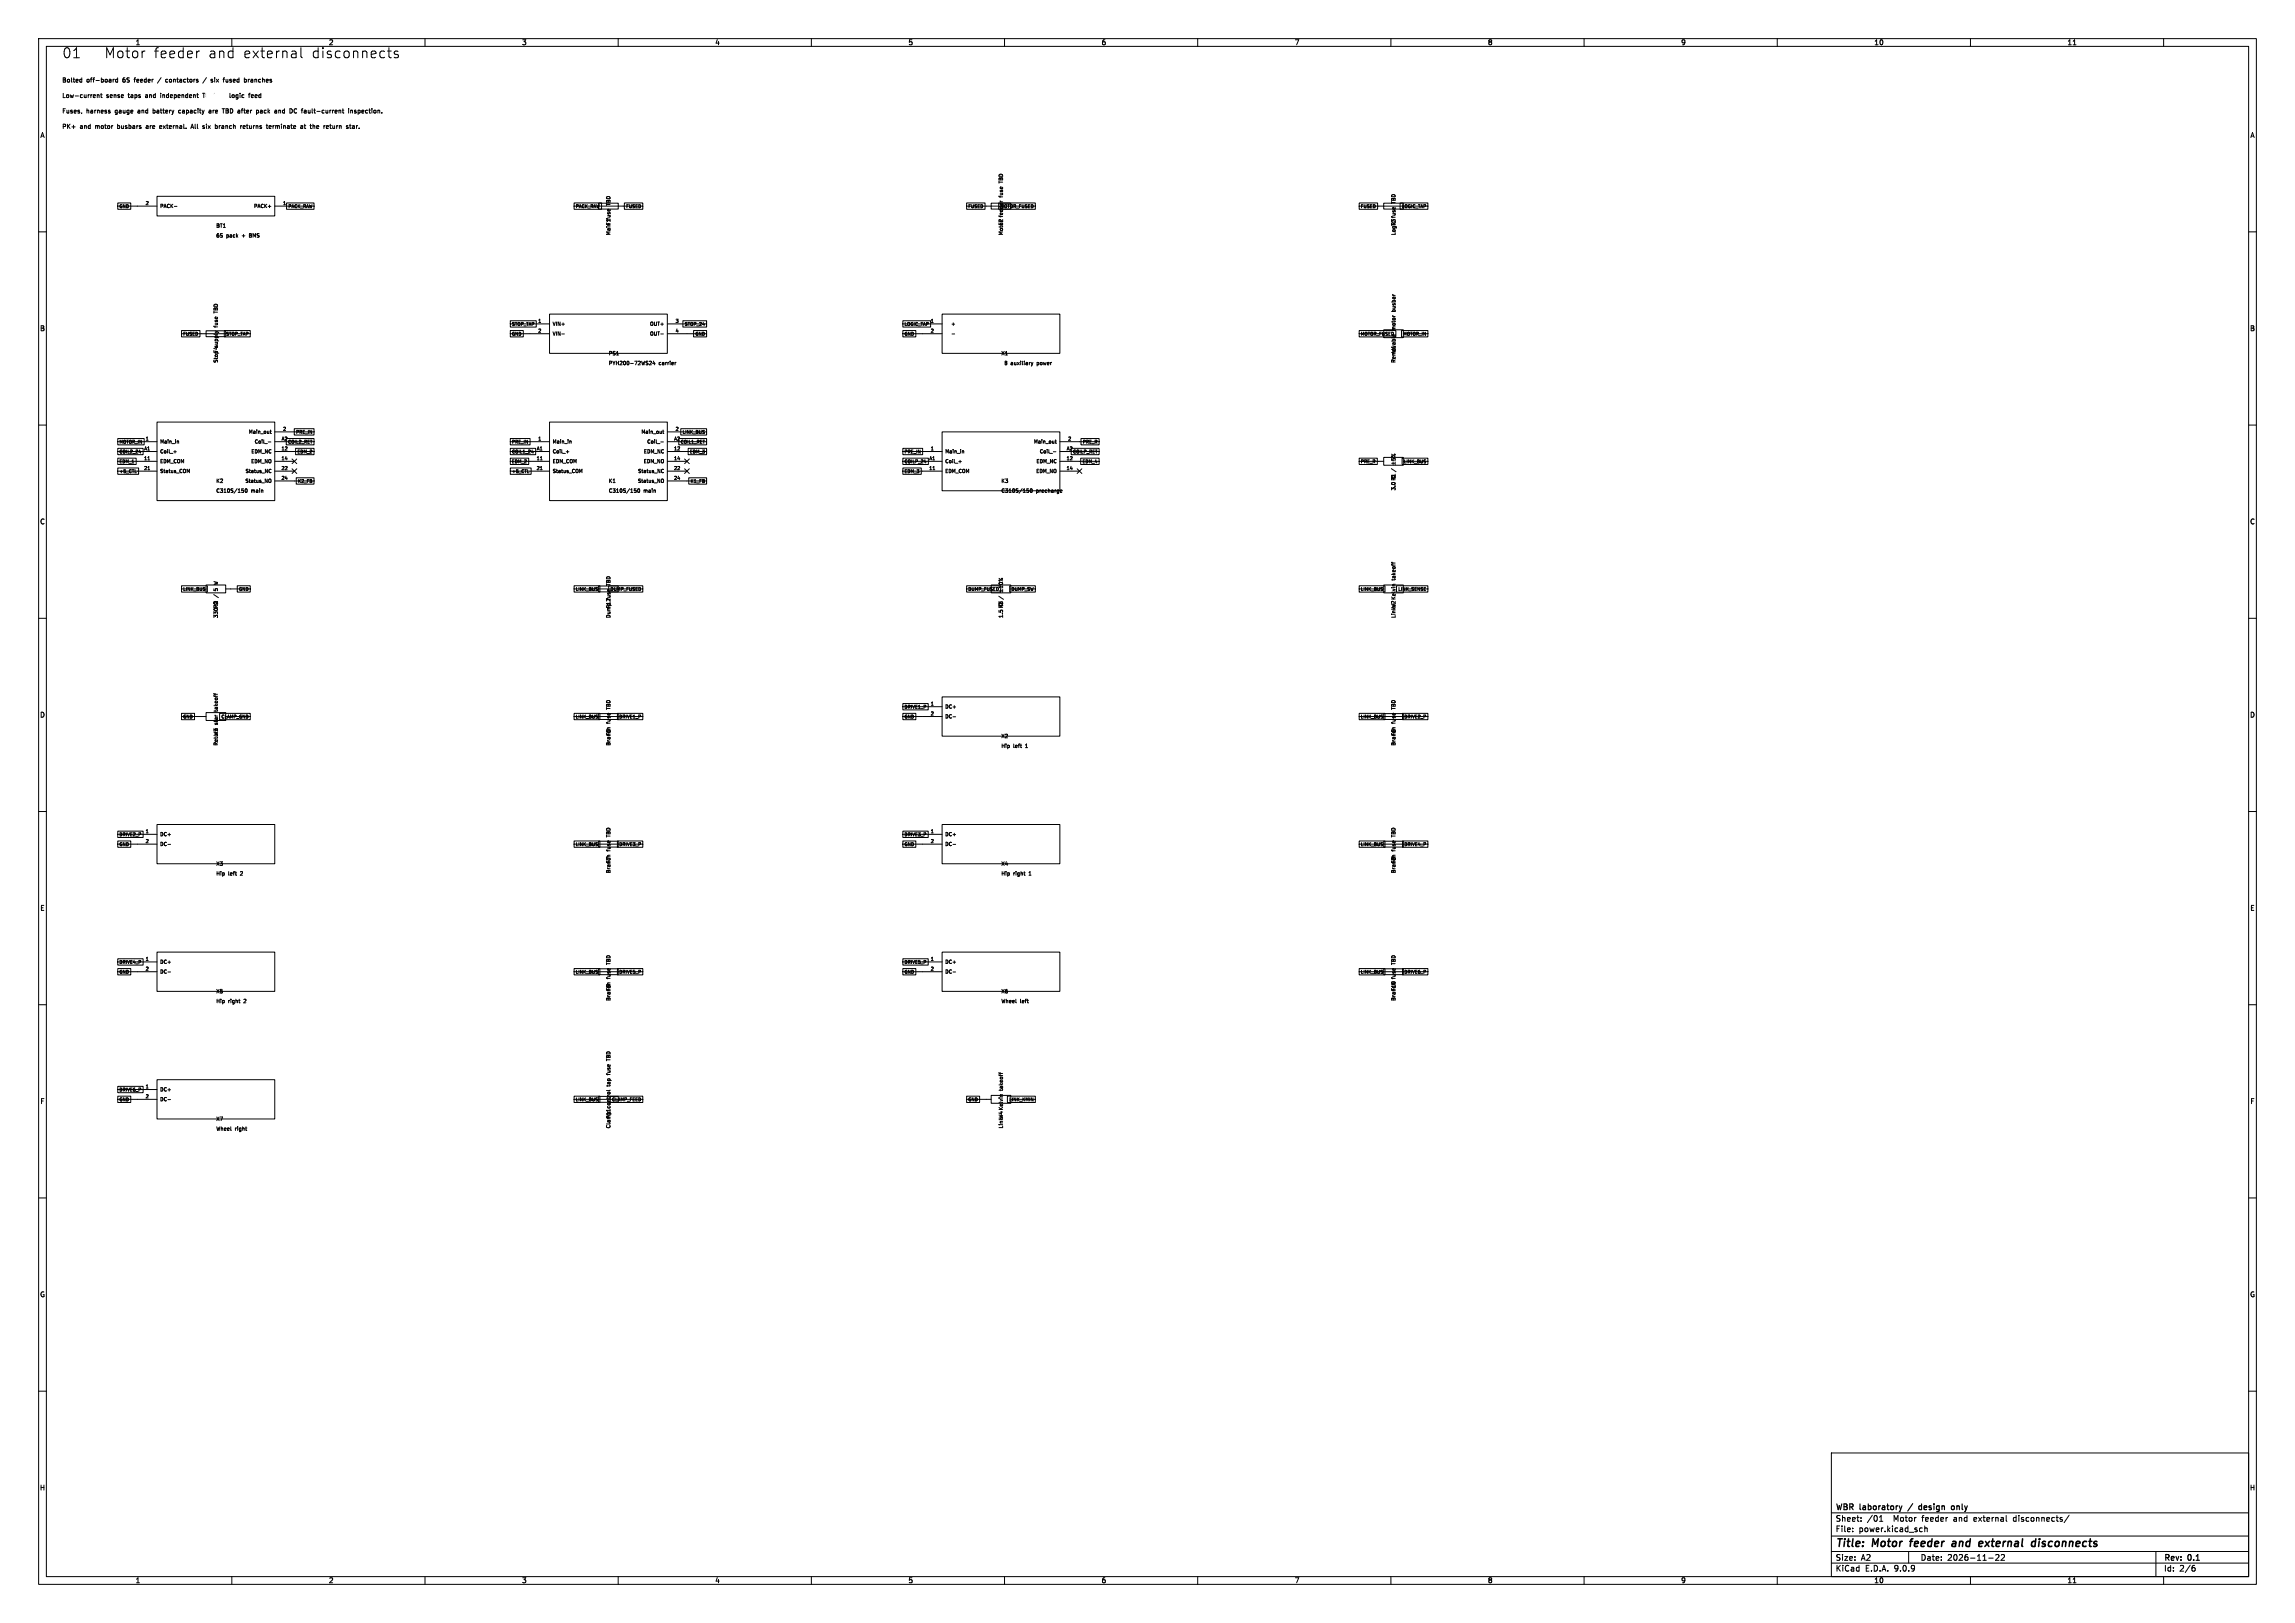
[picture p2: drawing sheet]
<svg xmlns="http://www.w3.org/2000/svg" width="594mm" height="420mm" viewBox="0 0 594 420" stroke-linecap="round" stroke-linejoin="round" font-family="sans-serif">
<defs><g id="words">
<g font-size="3.6">
<text x="16" y="15.3">01</text>
<text x="26.7" y="15.3">Motor</text>
<text x="39.4" y="15.3">feeder</text>
<text x="53.4" y="15.3">and</text>
<text x="62.4" y="15.3">external</text>
<text x="80.1" y="15.3">disconnects</text>
</g>
<g font-size="2.8">
<text x="475" y="400.9">Title:</text>
<text x="484.7" y="400.9">Motor</text>
<text x="495.3" y="400.9">feeder</text>
<text x="506.9" y="400.9">and</text>
<text x="514.7" y="400.9">external</text>
<text x="529.1" y="400.9">disconnects</text>
</g>
<g font-size="2.1">
<text x="475" y="394">Sheet:</text>
<text x="475" y="391.2">WBR</text>
<text x="481.5" y="391.2">laboratory</text>
<text x="483.2" y="394">/01</text>
<text x="490.3" y="394">Motor</text>
<text x="497.8" y="394">feeder</text>
<text x="497.9" y="391.2">design</text>
<text x="506.1" y="394">and</text>
<text x="507" y="391.2">only</text>
<text x="511.4" y="394">external</text>
<text x="521.8" y="394">disconnects/</text>
<text x="475" y="396.7">File:</text>
<text x="481.1" y="396.7">power.kicad_sch</text>
<text x="475" y="406.9">KiCad</text>
<text x="475" y="404.1">Size:</text>
<text x="481.7" y="404.1">A2</text>
<text x="482.7" y="406.9">E.D.A.</text>
<text x="490.3" y="406.9">9.0.9</text>
<text x="497" y="404.1">Date:</text>
<text x="504" y="404.1">2026-11-22</text>
<text x="560" y="404.3">Rev:</text>
<text x="560" y="406.9">Id:</text>
<text x="564.1" y="406.9">2/6</text>
<text x="566.4" y="404.3">0.1</text>
</g>
<g font-size="1.8">
<text x="35" y="11.9">1</text>
<text x="85" y="11.9">2</text>
<text x="135" y="11.9">3</text>
<text x="185" y="11.9">4</text>
<text x="235" y="11.9">5</text>
<text x="285" y="11.9">6</text>
<text x="335" y="11.9">7</text>
<text x="385" y="11.9">8</text>
<text x="435" y="11.9">9</text>
<text x="485" y="11.9">10</text>
<text x="535" y="11.9">11</text>
<text x="10.3" y="35.9">A</text>
<text x="582.3" y="35.9">A</text>
<text x="10.3" y="85.9">B</text>
<text x="582.3" y="85.9">B</text>
<text x="10.3" y="135.9">C</text>
<text x="582.3" y="135.9">C</text>
<text x="10.3" y="185.9">D</text>
<text x="582.3" y="185.9">D</text>
<text x="10.3" y="235.9">E</text>
<text x="582.3" y="235.9">E</text>
<text x="10.3" y="285.9">F</text>
<text x="582.3" y="285.9">F</text>
<text x="10.3" y="335.9">G</text>
<text x="582.3" y="335.9">G</text>
<text x="10.2" y="385.9">H</text>
<text x="582.2" y="385.9">H</text>
<text x="35" y="409.9">1</text>
<text x="85" y="409.9">2</text>
<text x="135" y="409.9">3</text>
<text x="185" y="409.9">4</text>
<text x="235" y="409.9">5</text>
<text x="285" y="409.9">6</text>
<text x="335" y="409.9">7</text>
<text x="385" y="409.9">8</text>
<text x="435" y="409.9">9</text>
<text x="485" y="409.9">10</text>
<text x="535" y="409.9">11</text>
</g>
<g font-size="1.6">
<text x="16" y="21.5">Bolted</text>
<text x="22.4" y="21.5">off-board</text>
<text x="31.9" y="21.5">6S</text>
<text x="35.2" y="21.5">feeder</text>
<text x="43.7" y="21.5">contactors</text>
<text x="53.7" y="21.5">/</text>
<text x="55.9" y="21.5">six</text>
<text x="59.4" y="21.5">fused</text>
<text x="65" y="21.5">branches</text>
<text x="16" y="29.5">Fuses,</text>
<text x="16" y="25.5">Low-current</text>
<text x="22.4" y="29.5">harness</text>
<text x="27.5" y="25.5">sense</text>
<text x="30" y="29.5">gauge</text>
<text x="33.4" y="25.5">taps</text>
<text x="36.1" y="29.5">and</text>
<text x="38" y="25.5">and</text>
<text x="40.2" y="29.5">battery</text>
<text x="42.2" y="25.5">independent</text>
<text x="47.1" y="29.5">capacity</text>
<text x="55.2" y="29.5">are</text>
<text x="55.2" y="25.5">/</text>
<text x="58.9" y="29.5">TBD after</text>
<text x="60.5" y="25.5">logic</text>
<text x="65.7" y="25.5">feed</text>
<text x="68.1" y="29.5">pack</text>
<text x="73.1" y="29.5">and</text>
<text x="77.2" y="29.5">DC fault-current</text>
<text x="92.9" y="29.5">inspection.</text>
<text x="16" y="33.5">PK+</text>
<text x="20.7" y="33.5">and</text>
<text x="24.8" y="33.5">motor</text>
<text x="30.8" y="33.5">busbars</text>
<text x="38.4" y="33.5">are</text>
<text x="42.2" y="33.5">external.</text>
<text x="50.6" y="33.5">All</text>
<text x="53.8" y="33.5">six</text>
<text x="57.2" y="33.5">branch</text>
<text x="64" y="33.5">returns</text>
<text x="71" y="33.5">terminate</text>
<text x="80.1" y="33.5">at</text>
<text x="82.8" y="33.5">the</text>
<text x="86.5" y="33.5">return</text>
<text x="92.6" y="33.5">star.</text>
</g>
<g font-size="1.3">
<text x="259.8" y="46.8" transform="rotate(-90 259.8 46.8)">TBD</text>
<text x="158.2" y="52.9" transform="rotate(-90 158.2 52.9)">TBD</text>
<text x="259.8" y="50.8" transform="rotate(-90 259.8 50.8)">fuse</text>
<text x="361.4" y="52.4" transform="rotate(-90 361.4 52.4)">TBD</text>
<text x="41.3" y="54">PACK-</text>
<text x="55.8" y="59.1">BT1</text>
<text x="65.6" y="54">PACK+</text>
<text x="259.8" y="58.5" transform="rotate(-90 259.8 58.5)">F2 feeder</text>
<text x="55.8" y="61.7">6S</text>
<text x="58.6" y="61.7">pack</text>
<text x="62.9" y="61.7">+</text>
<text x="65" y="61.7">BMS</text>
<text x="158.2" y="61" transform="rotate(-90 158.2 61)">MainF1fuse</text>
<text x="259.8" y="61" transform="rotate(-90 259.8 61)">Motor</text>
<text x="361.4" y="61" transform="rotate(-90 361.4 61)">LogicF3 fuse</text>
<text x="56.6" y="80.5" transform="rotate(-90 56.6 80.5)">TBD</text>
<text x="361.4" y="80.4" transform="rotate(-90 361.4 80.4)">busbar</text>
<text x="56.6" y="84.4" transform="rotate(-90 56.6 84.4)">fuse</text>
<text x="142.9" y="84.5">VIN+</text>
<text x="142.9" y="87">VIN-</text>
<text x="168.1" y="84.5">OUT+</text>
<text x="168.1" y="87">OUT-</text>
<text x="246" y="84.5">+</text>
<text x="246" y="87">-</text>
<text x="361.4" y="85.5" transform="rotate(-90 361.4 85.5)">motor</text>
<text x="56.6" y="94" transform="rotate(-90 56.6 94)">StopF4supply</text>
<text x="157.4" y="92.1">PS1</text>
<text x="157.4" y="94.7">PYH200-72WS24</text>
<text x="170.5" y="94.7">carrier</text>
<text x="259" y="92.1">X1</text>
<text x="259.8" y="94.7">8</text>
<text x="261.6" y="94.7">auxiliary</text>
<text x="268.6" y="94.7">power</text>
<text x="361.4" y="94" transform="rotate(-90 361.4 94)">Removable</text>
<text x="361.4" y="91.5" transform="rotate(-90 361.4 91.5)">W1</text>
<text x="64.2" y="112.4">Main_out</text>
<text x="165.8" y="112.4">Main_out</text>
<text x="41.3" y="115">Main_in</text>
<text x="41.3" y="117.5">Coil_+</text>
<text x="64.9" y="117.5">EDM_NC</text>
<text x="65.7" y="115">Coil_-</text>
<text x="142.9" y="115">Main_in</text>
<text x="142.9" y="117.5">Coil_+</text>
<text x="166.5" y="117.5">EDM_NC</text>
<text x="167.3" y="115">Coil_-</text>
<text x="244.5" y="117.5">Main_in</text>
<text x="267.4" y="115">Main_out</text>
<text x="268.9" y="117.5">Coil_-</text>
<text x="41.3" y="120.1">EDM_COM</text>
<text x="41.3" y="122.6">Status_COM</text>
<text x="55.8" y="125.2">K2</text>
<text x="63.3" y="125.1">Status_NO</text>
<text x="63.4" y="122.6">Status_NC</text>
<text x="64.8" y="120.1">EDM_NO</text>
<text x="142.9" y="120.1">EDM_COM</text>
<text x="142.9" y="122.6">Status_COM</text>
<text x="157.4" y="125.2">K1</text>
<text x="164.9" y="125.1">Status_NO</text>
<text x="165" y="122.6">Status_NC</text>
<text x="166.4" y="120.1">EDM_NO</text>
<text x="244.5" y="120.1">Coil_+</text>
<text x="244.5" y="122.6">EDM_COM</text>
<text x="259" y="125.2">K3</text>
<text x="268" y="122.6">EDM_NO</text>
<text x="268.1" y="120.1">EDM_NC</text>
<text x="361.4" y="121.8" transform="rotate(-90 361.4 121.8)">/</text>
<text x="55.8" y="127.7">C310S/150</text>
<text x="65" y="127.7">main</text>
<text x="157.4" y="127.7">C310S/150</text>
<text x="166.6" y="127.7">main</text>
<text x="259" y="127.7">C310S/150</text>
<text x="268.2" y="127.7">precharge</text>
<text x="361.4" y="127.1" transform="rotate(-90 361.4 127.1)">3.0 R1</text>
<text x="361.4" y="149.9" transform="rotate(-90 361.4 149.9)">takeoff</text>
<text x="56.6" y="154.3" transform="rotate(-90 56.6 154.3)">/</text>
<text x="56.6" y="152.4" transform="rotate(-90 56.6 152.4)">5</text>
<text x="56.6" y="150.5" transform="rotate(-90 56.6 150.5)">W</text>
<text x="158.2" y="151.3" transform="rotate(-90 158.2 151.3)">TBD</text>
<text x="259.8" y="154.8" transform="rotate(-90 259.8 154.8)">/</text>
<text x="158.2" y="160.1" transform="rotate(-90 158.2 160.1)">Dump</text>
<text x="158.2" y="157.5" transform="rotate(-90 158.2 157.5)">F12fuse</text>
<text x="259.8" y="160.1" transform="rotate(-90 259.8 160.1)">1.5 R3</text>
<text x="361.4" y="160.1" transform="rotate(-90 361.4 160.1)">Link+</text>
<text x="361.4" y="157.5" transform="rotate(-90 361.4 157.5)">W2 Kelvin</text>
<text x="56.6" y="183.8" transform="rotate(-90 56.6 183.8)">takeoff</text>
<text x="158.2" y="183.3" transform="rotate(-90 158.2 183.3)">TBD</text>
<text x="244.5" y="183.6">DC+</text>
<text x="361.4" y="183.3" transform="rotate(-90 361.4 183.3)">TBD</text>
<text x="56.6" y="190.6" transform="rotate(-90 56.6 190.6)">W3</text>
<text x="56.6" y="187.5" transform="rotate(-90 56.6 187.5)">star</text>
<text x="158.2" y="190.6" transform="rotate(-90 158.2 190.6)">F5</text>
<text x="158.2" y="187.2" transform="rotate(-90 158.2 187.2)">fuse</text>
<text x="244.5" y="186.1">DC-</text>
<text x="259" y="191.2">X2</text>
<text x="361.4" y="190.6" transform="rotate(-90 361.4 190.6)">F6</text>
<text x="361.4" y="187.2" transform="rotate(-90 361.4 187.2)">fuse</text>
<text x="56.6" y="193.1" transform="rotate(-90 56.6 193.1)">Return</text>
<text x="158.2" y="193.1" transform="rotate(-90 158.2 193.1)">Branch</text>
<text x="259" y="193.7">Hip</text>
<text x="262.3" y="193.7">left</text>
<text x="265.7" y="193.7">1</text>
<text x="361.4" y="193.1" transform="rotate(-90 361.4 193.1)">Branch</text>
<text x="41.3" y="216.6">DC+</text>
<text x="41.3" y="219.1">DC-</text>
<text x="158.2" y="220.2" transform="rotate(-90 158.2 220.2)">fuse</text>
<text x="158.2" y="216.3" transform="rotate(-90 158.2 216.3)">TBD</text>
<text x="244.5" y="216.6">DC+</text>
<text x="244.5" y="219.1">DC-</text>
<text x="361.4" y="220.2" transform="rotate(-90 361.4 220.2)">fuse</text>
<text x="361.4" y="216.3" transform="rotate(-90 361.4 216.3)">TBD</text>
<text x="55.8" y="224.2">X3</text>
<text x="55.8" y="226.8">Hip</text>
<text x="59.1" y="226.8">left</text>
<text x="62.5" y="226.8">2</text>
<text x="158.2" y="226.1" transform="rotate(-90 158.2 226.1)">Branch</text>
<text x="158.2" y="223.6" transform="rotate(-90 158.2 223.6)">F7</text>
<text x="259" y="226.8">Hip</text>
<text x="259" y="224.2">X4</text>
<text x="262.3" y="226.8">right</text>
<text x="266.5" y="226.8">1</text>
<text x="361.4" y="226.1" transform="rotate(-90 361.4 226.1)">Branch</text>
<text x="361.4" y="223.6" transform="rotate(-90 361.4 223.6)">F8</text>
<text x="41.3" y="249.6">DC+</text>
<text x="158.2" y="249.3" transform="rotate(-90 158.2 249.3)">TBD</text>
<text x="244.5" y="249.6">DC+</text>
<text x="361.4" y="249.3" transform="rotate(-90 361.4 249.3)">TBD</text>
<text x="41.3" y="252.1">DC-</text>
<text x="55.8" y="257.2">X5</text>
<text x="158.2" y="256.6" transform="rotate(-90 158.2 256.6)">F9</text>
<text x="158.2" y="253.3" transform="rotate(-90 158.2 253.3)">fuse</text>
<text x="244.5" y="252.1">DC-</text>
<text x="259" y="257.2">X6</text>
<text x="361.4" y="256.6" transform="rotate(-90 361.4 256.6)">F10</text>
<text x="361.4" y="253.3" transform="rotate(-90 361.4 253.3)">fuse</text>
<text x="55.8" y="259.8">Hip</text>
<text x="59.1" y="259.8">right</text>
<text x="63.3" y="259.8">2</text>
<text x="158.2" y="259.1" transform="rotate(-90 158.2 259.1)">Branch</text>
<text x="259" y="259.8">Wheel</text>
<text x="264" y="259.8">left</text>
<text x="361.4" y="259.1" transform="rotate(-90 361.4 259.1)">Branch</text>
<text x="158.2" y="273.7" transform="rotate(-90 158.2 273.7)">TBD</text>
<text x="158.2" y="280.8" transform="rotate(-90 158.2 280.8)">tap</text>
<text x="158.2" y="277.6" transform="rotate(-90 158.2 277.6)">fuse</text>
<text x="259.8" y="281.9" transform="rotate(-90 259.8 281.9)">takeoff</text>
<text x="41.3" y="282.6">DC+</text>
<text x="41.3" y="285.2">DC-</text>
<text x="55.8" y="290.3">X7</text>
<text x="55.8" y="292.8">Wheel</text>
<text x="60.8" y="292.8">right</text>
<text x="158.2" y="292.2" transform="rotate(-90 158.2 292.2)">Clamp</text>
<text x="158.2" y="289.6" transform="rotate(-90 158.2 289.6)">F11 control</text>
<text x="259.8" y="289.6" transform="rotate(-90 259.8 289.6)">W4 Kelvin</text>
</g>
<g font-size="1.2">
<text x="37.6" y="53.1">2</text>
<text x="73.1" y="53.1">1</text>
<text x="139.2" y="83.6">1</text>
<text x="174.7" y="83.6">3</text>
<text x="240.8" y="83.6">1</text>
<text x="139.2" y="86.1">2</text>
<text x="174.7" y="86.1">4</text>
<text x="240.8" y="86.1">2</text>
<text x="73.1" y="111.5">2</text>
<text x="174.7" y="111.5">2</text>
<text x="37.1" y="119.1">11</text>
<text x="37.2" y="116.6">A1</text>
<text x="37.6" y="114">1</text>
<text x="72.7" y="116.6">12</text>
<text x="72.7" y="119.1">14</text>
<text x="72.7" y="114">A2</text>
<text x="138.7" y="119.1">11</text>
<text x="138.8" y="116.6">A1</text>
<text x="139.2" y="114">1</text>
<text x="174.3" y="116.6">12</text>
<text x="174.3" y="119.1">14</text>
<text x="174.3" y="114">A2</text>
<text x="240.4" y="119.1">A1</text>
<text x="240.8" y="116.6">1</text>
<text x="275.9" y="119.1">12</text>
<text x="275.9" y="116.6">A2</text>
<text x="276.3" y="114">2</text>
<text x="37.1" y="121.7">21</text>
<text x="72.7" y="121.7">22</text>
<text x="72.7" y="124.2">24</text>
<text x="138.7" y="121.7">21</text>
<text x="174.3" y="121.7">22</text>
<text x="174.3" y="124.2">24</text>
<text x="240.3" y="121.7">11</text>
<text x="275.9" y="121.7">14</text>
<text x="240.8" y="182.6">1</text>
<text x="240.8" y="185.2">2</text>
<text x="37.6" y="215.6">1</text>
<text x="240.8" y="215.6">1</text>
<text x="37.6" y="218.2">2</text>
<text x="240.8" y="218.2">2</text>
<text x="37.6" y="248.7">1</text>
<text x="37.6" y="251.2">2</text>
<text x="240.8" y="248.7">1</text>
<text x="240.8" y="251.2">2</text>
<text x="37.6" y="281.7">1</text>
<text x="37.6" y="284.2">2</text>
</g>
<g font-size="1.1">
<text x="30.8" y="54">GND</text>
<text x="74.4" y="54">PACK_RAW</text>
<text x="148.9" y="54">PACK_RAW</text>
<text x="161.9" y="54">FUSED</text>
<text x="250.5" y="54">FUSED</text>
<text x="258.7" y="54">MOTOR_FUSED</text>
<text x="352.1" y="54">FUSED</text>
<text x="362.6" y="54">LOGIC_TAP</text>
<text x="47.3" y="87.1">FUSED</text>
<text x="58.3" y="87.1">STOP_TAP</text>
<text x="132.4" y="84.5">STOP_TAP</text>
<text x="132.4" y="87.1">GND</text>
<text x="177" y="84.5">STOP_24</text>
<text x="179.8" y="87.1">GND</text>
<text x="234" y="87.1">GND</text>
<text x="234" y="84.5">LOGIC_TAP</text>
<text x="352.1" y="87.1">MOTOR_FUSED</text>
<text x="363" y="87.1">MOTOR_IN</text>
<text x="76.4" y="112.5">PRE_IN</text>
<text x="176.5" y="112.5">LINK_BUS</text>
<text x="30.8" y="115">MOTOR_IN</text>
<text x="30.8" y="117.5">COIL2_24</text>
<text x="74.4" y="115">COIL2_RET</text>
<text x="76.8" y="117.5">EDM_2</text>
<text x="132.4" y="115">PRE_IN</text>
<text x="132.4" y="117.5">COIL1_24</text>
<text x="176" y="115">COIL1_RET</text>
<text x="178.4" y="117.5">EDM_3</text>
<text x="234" y="117.5">PRE_IN</text>
<text x="277.5" y="117.5">COILP_RET</text>
<text x="280.1" y="115">PRE_R</text>
<text x="30.8" y="120.1">EDM_1</text>
<text x="30.8" y="122.6">+5_CTL</text>
<text x="76.9" y="125.2">K2_FB</text>
<text x="132.4" y="120.1">EDM_2</text>
<text x="132.4" y="122.6">+5_CTL</text>
<text x="178.5" y="125.2">K1_FB</text>
<text x="234" y="120.1">COILP_24</text>
<text x="234" y="122.6">EDM_3</text>
<text x="280" y="120.1">EDM_4</text>
<text x="352.1" y="120.1">PRE_R</text>
<text x="363.2" y="120.1">LINK_BUS</text>
<text x="47.3" y="153.1">LINK_BUS</text>
<text x="61.7" y="153.1">GND</text>
<text x="148.9" y="153.1">LINK_BUS</text>
<text x="157.8" y="153.1">DUMP_FUSED</text>
<text x="250.5" y="153.1">DUMP_FUSED</text>
<text x="261.6" y="153.1">DUMP_SW</text>
<text x="352.1" y="153.1">LINK_BUS</text>
<text x="361.7" y="153.1">LINK_SENSE</text>
<text x="234" y="183.6">DRIVE1_P</text>
<text x="47.3" y="186.1">GND</text>
<text x="57.1" y="186.1">CLAMP_GND</text>
<text x="148.9" y="186.1">LINK_BUS</text>
<text x="160.1" y="186.1">DRIVE1_P</text>
<text x="234" y="186.1">GND</text>
<text x="352.1" y="186.1">LINK_BUS</text>
<text x="363.3" y="186.1">DRIVE2_P</text>
<text x="30.8" y="219.1">GND</text>
<text x="30.8" y="216.6">DRIVE2_P</text>
<text x="148.9" y="219.1">LINK_BUS</text>
<text x="160.1" y="219.1">DRIVE3_P</text>
<text x="234" y="219.1">GND</text>
<text x="234" y="216.6">DRIVE3_P</text>
<text x="352.1" y="219.1">LINK_BUS</text>
<text x="363.3" y="219.1">DRIVE4_P</text>
<text x="30.8" y="249.6">DRIVE4_P</text>
<text x="234" y="249.6">DRIVE5_P</text>
<text x="30.8" y="252.2">GND</text>
<text x="148.9" y="252.2">LINK_BUS</text>
<text x="160.1" y="252.2">DRIVE5_P</text>
<text x="234" y="252.2">GND</text>
<text x="352.1" y="252.2">LINK_BUS</text>
<text x="363.3" y="252.2">DRIVE6_P</text>
<text x="30.8" y="285.2">GND</text>
<text x="30.8" y="282.6">DRIVE6_P</text>
<text x="148.9" y="285.2">LINK_BUS</text>
<text x="158.2" y="285.2">CLAMP_FEED</text>
<text x="250.5" y="285.2">GND</text>
<text x="261" y="285.2">LINK_KMIN</text>
</g>
</g></defs>
<g fill="none" stroke="#000" stroke-width=".26">
<path d="M10 10h574v400h-574zM12 12h570v396h-570zM37.5 13.2l-.5 .1M51.6 13.2l-.5 .1-.2 .4M60 10v2M76.3 13.2l.3 .4v1.3M76.6 14.8l-.8 .1M76.6 13.8l-.8 .2M77.9 12.3v2.3l.4 .3M100.3 13.2h1M100.7 12.3v2.3l.1 .2 .5 .1M103 13.3l-.6-.1-.4 .4 .1 .4 .9 .2v.6h-1"/>
<path d="M110 10v2M160 10v2M210 10v2M260 10v2M310 10v2M360 10v2M410 10v2M460 10v2M510 10v2M536.6 11.6h.7M560 10v2M20.8 20.5l.4 .1"/>
<path d="M21.2 20.1v1.2M21.2 21.2l-.4 .1M21.2 29.2l-.1 .2M25.2 24.5v.8M25.2 24.6h.4v.7M26 24.5h.4M26.2 24.1v1l.2 .2M28.4 28.9l.1 .1-.1 .3M28.4 28.5l.1 .1M29.3 20.5v.8M29.6 20.5l-.3 .2M30.4 20.6l-.3-.1-.2 .2 .1 .5h.4"/>
<path d="M30.4 20.1v1.2M38 32.5l-.1 .1M38 32.8l-.2 .2 .2 .3M39.6 28.1v1.2M39.6 29.2l.3 .1M39.9 28.5l-.3 .1M41.6 24.1v.1M41.6 24.5v.8M41.7 32.5l-.4 .2 .1 .5 .3 .1M41.7 20.1l-1 1.4M41.9 32.8l-.6 .1M43.3 20.5l-.4 .2v.5l.4 .1"/>
<path d="M46.7 28.5l-.5 .2 .1 .5 .4 .1M49.4 33.3l.4-1.2 .3 1.2M49.5 32.9h.5M50.9 24.5h.5M51.2 25.3h.2M52.4 24.1h.7M52.6 32.9l.4 .2-.4 .2M52.6 32.5l.3 .1M52.7 24.1v1.2M53.4 20.1l-.9 1.4M53.5 24.2v.4M53.5 24.7v.5"/>
<path d="M54.1 28.6h.5v.7M54.6 28.8l-.5 .2 .1 .3 .4-.1M54.7 20.8l.4 .3-.5 .1M54.7 20.6h.3M55.3 24.1l-1 1.4M56.2 32.6v.6M56.7 32.5v.8M56.8 32.6l-.1 .1M57.5 28.1h.6M57.8 28.1v1.2M58.5 20.5l.1 .7h.3M59.5 24.1v1l.2 .2"/>
<path d="M60.2 24.6v.6M62.6 32.5l-.2 .1M62.9 32.9l.6-.1-.1-.2-.5 .1 .1 .5h.4M63.6 20.5l.2 .2-.2 .6M64.3 20.5v.8M64.3 24.5h.4M64.6 20.5l-.3 .2M64.7 24.1l-.2 .2v1M65.2 24.5l-.1 .2 .1 .6M65.6 24.8l-.5 .1M66.7 28.5l.2 .2v.5M66.8 29.2l-.1 .1"/>
<path d="M66.9 29.2h-.1M67.7 28.5l-.3 .1M67.8 28.8l-.4 .2v.2l.4 .1M69.6 32.9l.6-.1-.1-.2-.5 .1 .1 .5h.4M72.2 28.6l.3-.1 .1 .2M72.2 28.5v.8M76.2 29l.3 .3 .3-.1M76.8 28.2l-.3-.1-.3 .3M78 32.5l.3 .2v.6M78.3 33.2l-.3 .1M78.3 32.8h-.3M78.7 32.5h.4"/>
<path d="M78.9 32.1v1l.2 .2M82.3 32.5l-.3 .2v.5l.3 .1M82.5 32.8l-.5 .1M85.3 32.5h.5M85.5 32.1v1l.3 .2M90.2 28.1v.1M90.2 28.5v.8M90.8 28.6h.4v.7M90.8 28.5v.8M91.2 32.6h.5v.7M91.7 32.8l-.5 .2 .2 .3 .3-.1M92.2 28.6l-.5 .1 .5 .2v.3h-.5"/>
<path d="M30.5 52.5h3.3v1.7h-3.3zM30.5 53.3h10.1M40.6 50.8h30.5v5.1h-30.5zM45.1 53.4h.7M69.4 53.4h.7M71.1 53.3h10.2M74.2 52.5h7.1v1.7h-7.1zM148.6 52.5h7.1v1.7h-7.1zM148.6 53.3h5.1M154.9 52.6h5.1v1.5h-5.1zM154.9 53.3h11.5M161.6 52.5h4.8v1.7h-4.8z"/>
<path d="M250.2 52.5h4.8v1.7h-4.8zM250.2 53.3h11.4M256.5 52.6h5.1v1.5h-5.1zM258.5 52.5h9.5v1.7h-9.5zM258.6 46.9v.5M262.9 53.3h5.1M351.8 52.5h4.8v1.7h-4.8zM351.8 53.3h11.4M358.1 52.6h5.1v1.5h-5.1zM362.4 52.5h7.2v1.7h-7.2zM364.5 53.3h5.1M10 60h2"/>
<path d="M64.6 60.9h.3M64.9 60.4h-.3v1h.3M582 60h2M47 85.5h4.8v1.7h-4.8zM47 86.4h11.4M53.3 85.6h5.1v1.5h-5.1zM55.4 80.5v.6M55.7 85.7l.6 .2M58.1 85.5h6.7v1.7h-6.7zM59.7 86.4h5.1M132.1 83h6.7v1.6h-6.7zM132.1 85.5h3.3v1.7h-3.3z"/>
<path d="M132.1 83.8h10.1M132.1 86.4h10.1M142.2 81.3h30.5v10.1h-30.5zM145.4 86.4h.7M159.6 91.9h.5M168.1 93.5h.3l.2 .2-.6 .7h.6M169.2 93.4l-.2 .7h.6M169.4 93.8v.6M171 86.4h.7M172.7 83.8h10.2M172.7 86.4h10.2M175 93.8l-.3 .2"/>
<path d="M176.7 83h6.2v1.6h-6.2zM179.5 85.5h3.4v1.7h-3.4zM233.7 85.5h3.3v1.7h-3.3zM233.7 83h7.2v1.6h-7.2zM233.7 83.8h10.1M233.7 86.4h10.1M243.8 81.3h30.5v10.1h-30.5zM245.9 83.4h.1M245.9 85.9l.1 .1M246 86h.1M246 86.2h-.1M246 86v.1"/>
<path d="M246 86.1v.1M246.4 86.4h.7M259.3 93.5h.5M266.9 93.8l.2 .6M267.1 94.4l-.2 .3M267.4 93.8l-.3 .6M351.8 85.5h9.5v1.7h-9.5zM351.8 86.4h5.1M358.1 85.3h5.1v2.1h-5.1zM360.5 81.6v.1M362.7 85.5h6.9v1.7h-6.9zM364.5 86.4h5.1"/>
<path d="M10 110h2M30.5 118.6h4.7v1.6h-4.7zM30.5 113.5h6.8v1.6h-6.8zM30.5 116h6.5v1.7h-6.5zM30.5 116.8h10.1M30.5 119.4h10.1M30.5 114.3h10.1M36 117h.5M38.3 119h.4M40.6 109.2h30.5v20.3h-30.5zM45 116.9h.6M46 114.1l.2 .1v.5"/>
<path d="M69.4 114.4h.7M69.9 111.6h.3M70 111.3v.7l.2 .2M71.1 116.8h10.2M71.1 119.4h5.1M71.1 114.3h10.2M71.1 111.8h10.2M74.1 113.5h7.2v1.6h-7.2zM75.6 118.8l1.2 1.2M76.2 110.9h5.1v1.7h-5.1zM76.5 116h4.8v1.7h-4.8zM76.8 118.8l-1.2 1.2"/>
<path d="M132.1 113.5h5.1v1.6h-5.1zM132.1 116h6.5v1.7h-6.5zM132.1 118.6h4.7v1.6h-4.7zM132.1 116.8h10.1M132.1 119.4h10.1M132.1 114.3h10.1M137.6 117h.5M139.9 119h.4M142.2 109.2h30.5v20.3h-30.5zM146.6 116.9h.6M147.6 114.1l.2 .1v.5M171 114.4h.7"/>
<path d="M171.5 111.6h.3M171.6 111.3v.7l.2 .2M172.7 116.8h10.2M172.7 119.4h5.1M172.7 114.3h10.2M172.7 111.8h10.2M175.7 113.5h7.2v1.6h-7.2zM176.2 110.9h6.7v1.7h-6.7zM177.2 118.8l1.2 1.2M178.1 116h4.8v1.7h-4.8zM178.4 118.8l-1.2 1.2M233.7 118.6h6.6v1.6h-6.6z"/>
<path d="M233.7 116h5.1v1.7h-5.1zM233.7 116.8h10.1M233.7 119.4h10.1M239.2 119.5h.5M243.8 111.8h30.5v15.2h-30.5zM248.2 119.4h.6M249.2 116.6l.2 .2v.4M272.6 116.9h.7M273.1 114.1h.3M273.2 113.8v.8l.2 .1M274.3 116.8h10.2M274.3 119.4h10.2"/>
<path d="M274.3 114.3h10.2M277.3 116h7.2v1.7h-7.2zM279.7 118.6h4.8v1.6h-4.8zM279.8 113.5h4.7v1.6h-4.7zM351.8 118.6h4.7v1.6h-4.7zM351.8 119.4h6.3M358.1 118.4h5.1v2h-5.1zM360.2 118.6v.5h.4v-.4l.4-.1v.5M360.2 117.5l.9 .7M360.2 119.9h.7M360.6 119.5v.7M361.1 119.5v.7"/>
<path d="M362.9 118.6h6.7v1.6h-6.7zM364.5 119.4h5.1M582 110h2M30.5 121.1h5.4v1.6h-5.4zM30.5 121.9h10.1M34.9 122.3h.4M38.3 121.6h.4M48.7 122.1l.3-.7v.9M62.6 126.5h.4M62.7 126.8l.4 .2-.1 .4h-.3M63.5 126.6l.2-.1a.43 .43 0 0 1 .3 .5 .43 .43 0 0 1-.5 .3zM69.8 121.5h.3"/>
<path d="M69.8 124l.3 .3v.4l-.3 .2M70.1 122.2l-.3 .1M71.1 121.9h5.1M71.1 124.5h10.2M75.6 121.3l1.2 1.2M76.7 123.6h4.6v1.7h-4.6zM76.8 121.3l-1.2 1.2M132.1 121.1h5.4v1.6h-5.4zM132.1 121.9h10.1M136.5 122.3h.4M139.9 121.6h.4M150.3 122.1l.3-.7v.9"/>
<path d="M164.2 126.5h.4M164.3 126.8l.4 .2-.1 .4h-.3M165.1 126.6l.2-.1a.43 .43 0 0 1 .3 .5 .43 .43 0 0 1-.5 .3zM171.4 121.5h.3M171.4 124l.3 .3v.4l-.3 .2M171.7 122.2l-.3 .1M172.7 121.9h5.1M172.7 124.5h10.2M177.2 121.3l1.2 1.2M178.3 123.6h4.6v1.7h-4.6zM178.4 121.3l-1.2 1.2M233.7 121.1h4.7v1.6h-4.7z"/>
<path d="M233.7 121.9h10.1M241.5 121.6h.4M265.8 126.5h.4M265.9 126.8l.4 .2-.1 .3-.3 .1M266.7 126.6l.2-.1a.43 .43 0 0 1 .3 .5 .43 .43 0 0 1-.5 .3zM274.3 121.9h5.1M274.5 126.8h.2l.2 .2-.5 .1M274.5 127.4h.3M278.8 121.3l1.2 1.2M280 121.3l-1.2 1.2M47 151.6h6.7v1.6h-6.7zM47 152.4h6.3"/>
<path d="M53.3 151.4h5.1v2h-5.1zM55.4 152.4v.4l.4 .1-.1-.2M55.4 159.8v-.6l.3 .3 .1-.2h.4v.5M55.4 156.1a.57 .57 0 0 0 .9 0M55.4 155.8l.1 .5M55.5 157.5a.45 .45 0 0 1 .5-.1 .45 .45 0 0 1 .3 .4l-.1 .1a.45 .45 0 0 1-.5 .1 .45 .45 0 0 1-.3-.4zM55.6 150.9l.7 .2-.9 .2M55.9 157.2l-.1-.5h-.3l-.1 .5h.9M56.2 158.4h-.4l-.1 .2-.3-.3v.6M56.2 158.4h.1M56.3 158.4l-.1 .5M56.3 152.8l-.1 .1"/>
<path d="M56.3 156.6l-.4 .4M56.3 155.9a.57 .57 0 0 0-.9 0M56.3 155.6v.7l-.5-.5h-.3M56.3 152.7v.1M58.4 152.4h6.4M61.4 151.6h3.4v1.6h-3.4zM148.6 151.6h6.7v1.6h-6.7zM148.6 152.4h11.4M154.9 151.6h5.1v1.6h-5.1zM157.5 151.6h8.9v1.6h-8.9zM161.3 152.4h5.1M250.2 151.6h8.8v1.6h-8.8z"/>
<path d="M250.2 152.4h5.1M256.5 151.4h5.1v2h-5.1zM258.6 151.9h.9M258.6 149.6l.9 .8M258.6 152.9h.7M258.7 150.8a.45 .45 0 0 1 .5-.1 .45 .45 0 0 1 .3 .4l-.1 .1a.51 .51 0 0 1-.8-.3zM258.7 150.8l-.1 .1M258.7 152l.1 .1M259 152.6v.7M259.5 151.6v.5M259.5 152.6v.7M261.3 151.6h6.7v1.6h-6.7z"/>
<path d="M262.9 152.4h5.1M351.8 151.6h6.7v1.6h-6.7zM351.8 152.4h6.3M358.1 151.4h5.1v2h-5.1zM360.2 145.5v.1M360.5 145.5v.3M361.4 151.6h8.2v1.6h-8.2zM364.5 152.4h5.1M10 160h2M55.4 179.4v.1M55.7 179.4v.4M582 160h2"/>
<path d="M47 184.6h3.4v1.6h-3.4zM47 185.4h6.3M53.3 184.4h5.1v2h-5.1zM56.8 184.6h8v1.6h-8zM59.7 185.4h5.1M148.6 184.6h6.7v1.6h-6.7zM148.6 185.4h11.4M154.9 184.7h5.1v1.5h-5.1zM157.9 188.3h-.6v.4M159.8 184.6h6.6v1.6h-6.6zM161.3 185.4h5.1M233.7 182.1h6.5v1.6h-6.5z"/>
<path d="M233.7 184.6h3.3v1.6h-3.3zM233.7 185.4h10.1M233.7 182.9h10.1M243.8 180.3h30.5v10.2h-30.5zM246.7 185.5h.6M351.8 184.6h6.7v1.6h-6.7zM351.8 185.4h11.4M358.1 184.7h5.1v1.5h-5.1zM361.1 188.3h-.6v.4M363 184.6h6.6v1.6h-6.6zM364.5 185.4h5.1M10 210h2"/>
<path d="M30.5 217.6h3.3v1.7h-3.3zM30.5 215.1h6.5v1.6h-6.5zM30.5 218.4h10.1M30.5 215.9h10.1M40.6 213.4h30.5v10.1h-30.5zM43.5 218.5h.6M148.6 217.6h6.7v1.7h-6.7zM148.6 218.4h11.4M154.9 217.7h5.1v1.5h-5.1zM159.8 217.6h6.6v1.7h-6.6zM161.3 218.4h5.1M233.7 217.6h3.3v1.7h-3.3z"/>
<path d="M233.7 215.1h6.5v1.6h-6.5zM233.7 218.4h10.1M233.7 215.9h10.1M243.8 213.4h30.5v10.1h-30.5zM246.7 218.5h.6M351.8 217.6h6.7v1.7h-6.7zM351.8 218.4h11.4M358.1 217.7h5.1v1.5h-5.1zM363 217.6h6.6v1.7h-6.6zM364.5 218.4h5.1M582 210h2M157.9 221.3l-.6 .1v.3"/>
<path d="M265 225.9h.3M265.2 226.5h.1M361.1 221.3l-.6 .1v.3M30.5 250.6h3.3v1.7h-3.3zM30.5 248.1h6.5v1.6h-6.5zM30.5 251.5h10.1M30.5 248.9h10.1M40.6 246.4h30.5v10.1h-30.5zM43.5 251.5h.6M61.8 258.9h.3M62 259.5h.1M148.6 250.6h6.7v1.7h-6.7z"/>
<path d="M148.6 251.5h11.4M154.9 250.7h5.1v1.5h-5.1zM157.9 254.3l-.6 .1v.3M159.8 250.6h6.6v1.7h-6.6zM161.3 251.5h5.1M233.7 248.1h6.5v1.6h-6.5zM233.7 250.6h3.3v1.7h-3.3zM233.7 251.5h10.1M233.7 248.9h10.1M243.8 246.4h30.5v10.1h-30.5zM246.7 251.5h.6M351.8 250.6h6.7v1.7h-6.7z"/>
<path d="M351.8 251.5h11.4M358.1 250.7h5.1v1.5h-5.1zM363 250.6h6.6v1.7h-6.6zM364.5 251.5h5.1M10 260h2M40.6 279.4h30.5v10.2h-30.5zM157 274v.5M157 274.2h.9M157 278l.9 .1M157.3 277.8v.4M258.6 277.6h.1M258.9 277.6v.3"/>
<path d="M582 260h2M30.5 283.7h3.3v1.6h-3.3zM30.5 281.1h6.5v1.7h-6.5zM30.5 284.5h10.1M30.5 281.9h10.1M43.5 284.5h.6M63.5 291.9h.4M63.8 292.5h.1M148.6 283.7h6.7v1.6h-6.7zM148.6 284.5h11.4M154.9 283.7h5.1v1.5h-5.1zM157.9 282.1l-.9 .1"/>
<path d="M157.9 283.7h8.5v1.6h-8.5zM161.3 284.5h5.1M250.2 283.7h3.4v1.6h-3.4zM250.2 284.5h6.3M256.5 283.5h5.1v2h-5.1zM258.7 291h.1M258.7 291l-.1 .1M258.9 291h.6M258.9 290.6h.6M259.5 291.3v.5h-.9M259.5 290.2h-.6l.1 .4M260.7 283.7h7.3v1.6h-7.3z"/>
<path d="M262.9 284.5h5.1M266.9 284.1l.5 .8v-.8M10 310h2M582 310h2M10 360h2M474 376h108v32h-108zM582 360h2M474 397.5h108M474 391.5h108M479.5 396.2v.2M479.5 395.4v.2M481.7 393.5v.2"/>
<path d="M481.7 392.7v.2M486.5 393.7h.8M486.5 392.6l.4-.4v1.5M497.1 395.4h.4M497.5 396.3l-.4 .1M498.2 395.5l.5-.1 .1 1M498.2 394.9v1.5M521.2 392.8v.7M535.5 392.1l-1.3 1.9M60 408v2M110 408v2M160 408v2"/>
<path d="M210 408v2M260 408v2M310 408v2M360 408v2M410 408v2M460 408v2M474 404.5h108M474 401.5h108M494 401.5v3M510 408v2M514.7 403.2h1.2M516.5 402.4l.6-.1 .3 .4-.9 1.1h.9"/>
<path d="M518 402.4l.5-.1 .3 .4-.9 1.1h.9M536.6 409.6h.7M558 401.5v6.5M560 408v2M567.6 405.6l.6 .3-.1 .5-.5 .2M568 405.1h-.4"/>
<circle cx="360.3" cy="118.1" r=".13"/>
<circle cx="361" cy="117.6" r=".13"/>
<circle cx="258.7" cy="150.2" r=".13"/>
<circle cx="259.4" cy="149.8" r=".13"/>
</g>
<path d="M494.3 398.9h.7M494.6 398.5l-.2 1.7M505.4 399h.8M506.2 399.3l-.7 .1-.3 .3 .2 .5 .7-.1M512.9 398.9l.3 .4-1 .2M513.9 398.9l.9 1.3M514.9 398.9l-1.2 1.3M526.3 398.9l.5 .1M526.9 398.2l-.2 2M527.8 398.9l-.2 1.3M527.9 398.2v.2M526.7 400.1l-.2 .1" fill="none" stroke="#000" stroke-width=".4"/>
<path d="M495.1 389.1l-1.3 1.9M497.3 389.7h-.4l-.3 .3 .2 .6h.5M505.2 389.7h.4l.2 .3v.5l-.6 .1" fill="none" stroke="#000" stroke-width=".3"/>
<g fill="#fff" stroke="#fff" stroke-width=".35">
<path d="M55.6 23.9h2.7v2.1h-2.7z"/>
<path d="M244.5 83.2h1.5v1.7h-1.5z"/>
<path d="M244.5 85.7h1.5v1.7h-1.5z"/>
<path d="M259 93.3h.8v1.8h-.8z"/>
<path d="M53.4 23.9h1.8v2.1h-1.8z"/>
</g>
<use href="#words"/>
</svg>
